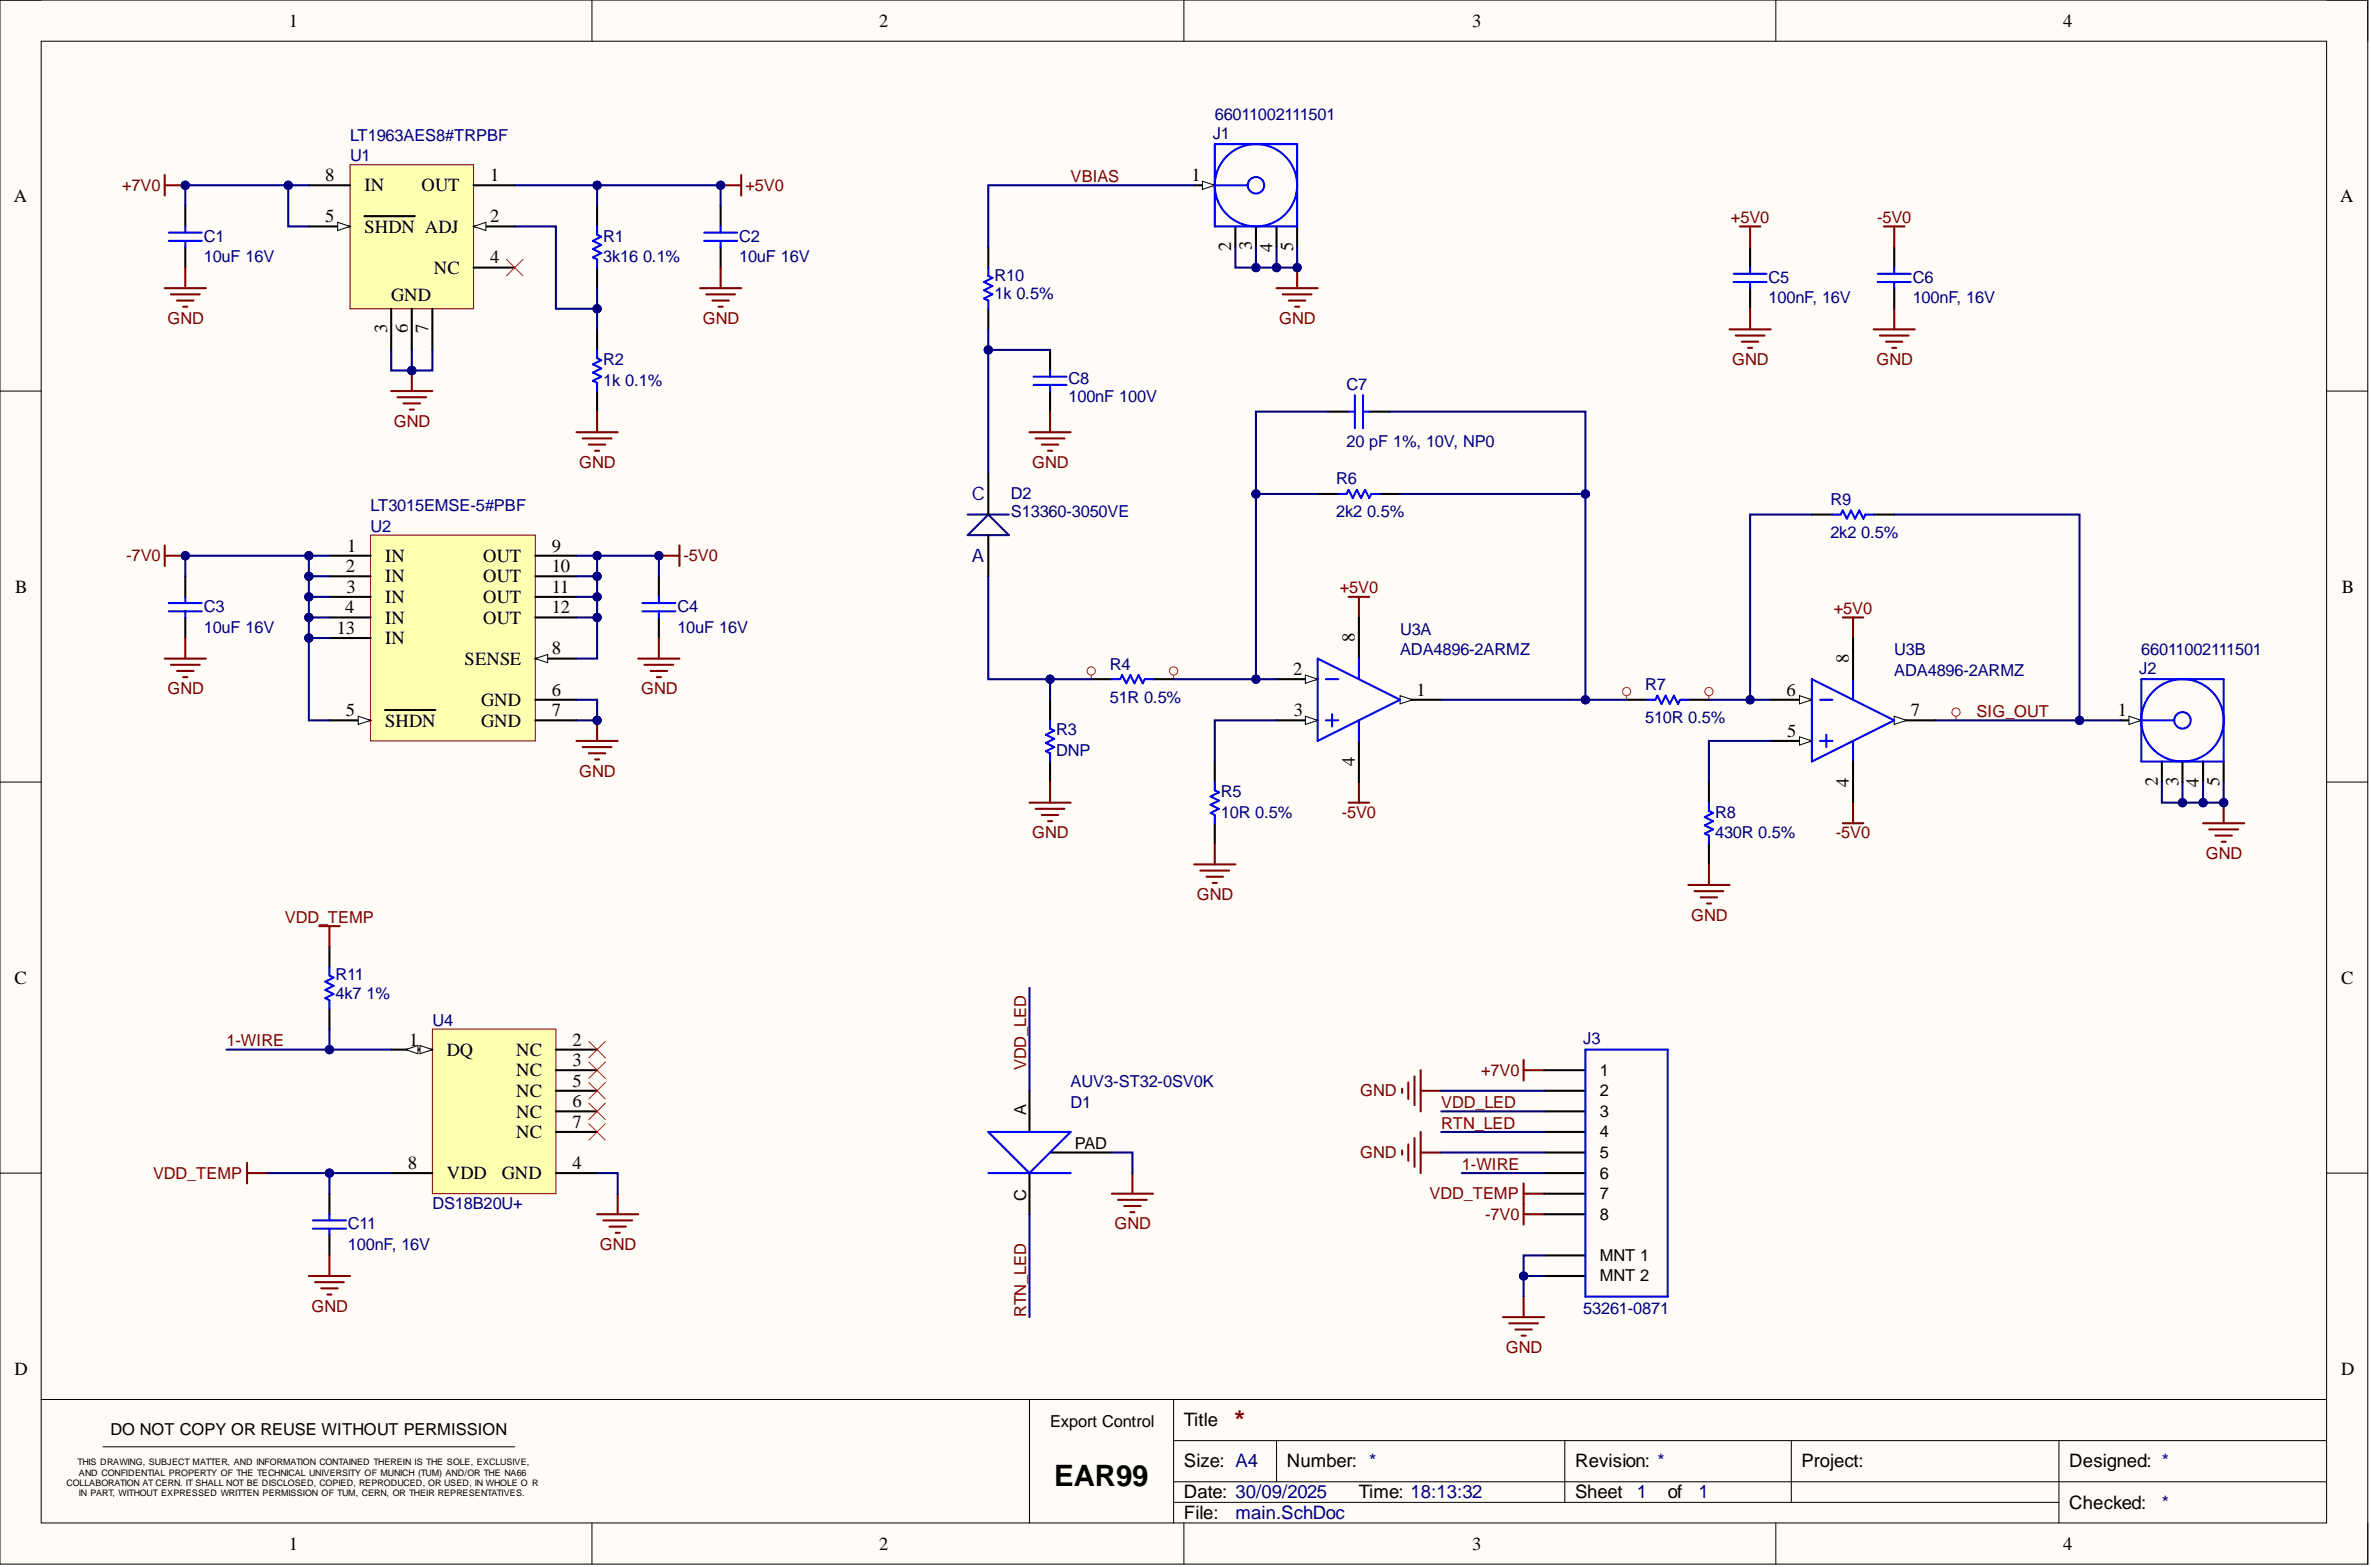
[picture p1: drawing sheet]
<svg xmlns="http://www.w3.org/2000/svg" width="292mm" height="193mm" viewBox="0 0 292 193" stroke-linecap="round" stroke-linejoin="round" font-family="sans-serif">
<defs><g id="words">
<text font-size="3.6" x="129.9" y="183">EAR99</text>
<text font-size="3.4" fill="#800000" x="151.7" y="176.1">*</text>
<g font-size="2.3">
<text x="35.6" y="3.3">1</text>
<text x="108.3" y="3.3">2</text>
<text x="181.4" y="3.3">3</text>
<text x="254.2" y="3.3">4</text>
<text x="40.1" y="22.3">8</text>
<text x="44.9" y="23.6">IN</text>
<text x="51.9" y="23.6">OUT</text>
<text x="60.4" y="22.3">1</text>
<text x="146.8" y="22.3">1</text>
<text x="1.7" y="24.8">A</text>
<text x="40.1" y="27.4">5</text>
<text x="44.9" y="28.6">SHDN ADJ</text>
<text x="60.4" y="27.4">2</text>
<text x="288.3" y="24.8">A</text>
<text x="53.4" y="33.7">NC</text>
<text x="60.4" y="32.4">4</text>
<text x="151.7" y="30.9" transform="rotate(-90 151.7 30.9)">2</text>
<text x="154.2" y="30.8" transform="rotate(-90 154.2 30.8)">3</text>
<text x="156.8" y="31" transform="rotate(-90 156.8 31)">4</text>
<text x="159.3" y="30.9" transform="rotate(-90 159.3 30.9)">5</text>
<text x="47.7" y="41" transform="rotate(-90 47.7 41)">3</text>
<text x="48.2" y="37">GND</text>
<text x="50.2" y="41.1" transform="rotate(-90 50.2 41.1)">6</text>
<text x="52.8" y="41.1" transform="rotate(-90 52.8 41.1)">7</text>
<text x="42.6" y="70.5">2</text>
<text x="42.8" y="67.9">1</text>
<text x="47.4" y="69.2">IN</text>
<text x="47.4" y="71.7">IN</text>
<text x="59.5" y="69.2">OUT</text>
<text x="59.5" y="71.7">OUT</text>
<text x="68" y="67.9">9</text>
<text x="68" y="70.5">10</text>
<text x="1.9" y="73">B</text>
<text x="42.5" y="75.5">4</text>
<text x="42.7" y="73">3</text>
<text x="47.4" y="74.3">IN</text>
<text x="47.4" y="76.8">IN</text>
<text x="59.5" y="74.3">OUT</text>
<text x="59.5" y="76.8">OUT</text>
<text x="68" y="73">11</text>
<text x="68" y="75.5">12</text>
<text x="288.5" y="73">B</text>
<text x="41.5" y="78.1">13</text>
<text x="47.4" y="79.3">IN</text>
<text x="57.2" y="81.9">SENSE</text>
<text x="68" y="80.6">8</text>
<text x="159.3" y="83.1">2</text>
<text x="166.9" y="79.1" transform="rotate(-90 166.9 79.1)">8</text>
<text x="227.8" y="81.6" transform="rotate(-90 227.8 81.6)">8</text>
<text x="42.6" y="88.2">5</text>
<text x="47.4" y="89.5">SHDN</text>
<text x="59.3" y="86.9">GND</text>
<text x="59.3" y="89.5">GND</text>
<text x="68" y="85.7">6</text>
<text x="68" y="88.2">7</text>
<text x="159.4" y="88.2">3</text>
<text x="174.5" y="85.7">1</text>
<text x="220.1" y="85.7">6</text>
<text x="235.4" y="88.2">7</text>
<text x="260.9" y="88.2">1</text>
<text x="166.9" y="94.4" transform="rotate(-90 166.9 94.4)">4</text>
<text x="220.2" y="90.7">5</text>
<text x="227.8" y="96.9" transform="rotate(-90 227.8 96.9)">4</text>
<text x="265.8" y="96.8" transform="rotate(-90 265.8 96.8)">2</text>
<text x="268.4" y="96.7" transform="rotate(-90 268.4 96.7)">3</text>
<text x="270.9" y="96.9" transform="rotate(-90 270.9 96.9)">4</text>
<text x="273.4" y="96.8" transform="rotate(-90 273.4 96.8)">5</text>
<text x="1.8" y="121.1">C</text>
<text x="288.4" y="121.1">C</text>
<text x="50.4" y="128.7">1</text>
<text x="55" y="130">DQ</text>
<text x="63.6" y="130">NC</text>
<text x="70.5" y="128.7">2</text>
<text x="70.5" y="131.3">3</text>
<text x="63.6" y="132.6">NC</text>
<text x="63.6" y="135.1">NC</text>
<text x="63.6" y="137.6">NC</text>
<text x="70.5" y="133.8">5</text>
<text x="70.5" y="136.4">6</text>
<text x="50.2" y="144">8</text>
<text x="63.6" y="140.2">NC</text>
<text x="70.5" y="144">4</text>
<text x="70.5" y="138.9">7</text>
<text x="55" y="145.2">VDD</text>
<text x="61.8" y="145.2">GND</text>
<text x="1.8" y="169.3">D</text>
<text x="288.4" y="169.3">D</text>
<text x="145.9" y="175.6">Title</text>
<text x="145.9" y="180.7">Size: A4</text>
<text x="145.9" y="184.5">Date: 30/09/2025</text>
<text x="158.5" y="180.7">Number: *</text>
<text x="167.4" y="184.5">Time: 18:13:32</text>
<text x="194" y="180.7">Revision: *</text>
<text x="194" y="184.5">Sheet</text>
<text x="205.5" y="184.5">of</text>
<text x="221.9" y="180.7">Project:</text>
<text x="254.9" y="180.7">Designed: *</text>
<text x="254.9" y="185.8">Checked:</text>
<text x="35.6" y="190.8">1</text>
<text x="108.3" y="190.8">2</text>
<text x="145.9" y="187">File:</text>
<text x="181.4" y="190.8">3</text>
<text x="254.2" y="190.8">4</text>
</g>
<g font-size="2.3" fill="#000080">
<text x="119.7" y="61.6">C</text>
<text x="119.7" y="69.2">A</text>
<text x="201.7" y="184.5">1</text>
<text x="209.3" y="184.5">1</text>
<text x="266.3" y="185.8">*</text>
<text x="152.2" y="187">main.SchDoc</text>
</g>
<g font-size="2" fill="#000080">
<text x="43.1" y="17.3">LT1963AES8#TRPBF</text>
<text x="149.4" y="17.1">J1</text>
<text x="149.7" y="14.8">66011002111501</text>
<text x="43.1" y="19.9">U1</text>
<text x="25.1" y="29.7">C1</text>
<text x="74.3" y="29.7">R1</text>
<text x="91.1" y="29.7">C2</text>
<text x="25.1" y="32.3">10uF 16V</text>
<text x="74.3" y="32.3">3k16</text>
<text x="79.2" y="32.3">0.1%</text>
<text x="91.1" y="32.3">10uF 16V</text>
<text x="122.5" y="34.6">R10</text>
<text x="217.9" y="34.8">C5</text>
<text x="235.6" y="34.8">C6</text>
<text x="122.5" y="36.8">1k 0.5%</text>
<text x="217.9" y="37.3">100nF, 16V</text>
<text x="235.6" y="37.3">100nF, 16V</text>
<text x="74.3" y="44.9">R2</text>
<text x="74.3" y="47.5">1k 0.1%</text>
<text x="131.6" y="47.2">C8</text>
<text x="165.9" y="48">C7</text>
<text x="131.6" y="49.5">100nF 100V</text>
<text x="164.6" y="59.6">R6</text>
<text x="165.9" y="55.1">20 pF 1%, 10V, NP0</text>
<text x="45.7" y="65.5">U2</text>
<text x="45.7" y="62.9">LT3015EMSE-5#PBF</text>
<text x="124.5" y="61.4">D2</text>
<text x="124.5" y="63.7">S13360-3050VE</text>
<text x="164.6" y="63.7">2k2</text>
<text x="168.4" y="63.7">0.5%</text>
<text x="225.5" y="62.2">R9</text>
<text x="225.5" y="66.2">2k2</text>
<text x="229.3" y="66.2">0.5%</text>
<text x="25.1" y="75.4">C3</text>
<text x="25.1" y="77.9">10uF 16V</text>
<text x="83.5" y="75.4">C4</text>
<text x="83.5" y="77.9">10uF 16V</text>
<text x="136.7" y="82.5">R4</text>
<text x="172.5" y="78.1">U3A</text>
<text x="172.5" y="80.7">ADA4896-2ARMZ</text>
<text x="233.4" y="80.7">U3B</text>
<text x="233.4" y="83.2">ADA4896-2ARMZ</text>
<text x="263.5" y="83">J2</text>
<text x="263.8" y="80.7">66011002111501</text>
<text x="136.7" y="86.5">51R 0.5%</text>
<text x="202.7" y="85">R7</text>
<text x="202.7" y="89">510R 0.5%</text>
<text x="130.1" y="90.6">R3</text>
<text x="130.1" y="93.1">DNP</text>
<text x="150.4" y="98.2">R5</text>
<text x="150.4" y="100.7">10R 0.5%</text>
<text x="211.3" y="100.7">R8</text>
<text x="211.3" y="103.2">430R 0.5%</text>
<text x="41.3" y="120.7">R11</text>
<text x="41.3" y="123">4k7</text>
<text x="45.1" y="123">1%</text>
<text x="53.3" y="126.3">U4</text>
<text x="195.1" y="128.6">J3</text>
<text x="131.9" y="136.4">D1</text>
<text x="131.9" y="133.9">AUV3-ST32-0SV0K</text>
<text x="53.3" y="148.9">DS18B20U+</text>
<text x="42.9" y="151.4">C11</text>
<text x="42.9" y="153.9">100nF, 16V</text>
<text x="195.1" y="161.8">53261-0871</text>
</g>
<g font-size="2" fill="#800000">
<text x="15.1" y="23.5">+7V0</text>
<text x="91.8" y="23.5">+5V0</text>
<text x="131.9" y="22.4">VBIAS</text>
<text x="213.2" y="27.5">+5V0</text>
<text x="231.2" y="27.5">-5V0</text>
<text x="20.6" y="39.9">GND</text>
<text x="86.6" y="39.9">GND</text>
<text x="157.6" y="39.9">GND</text>
<text x="213.4" y="44.9">GND</text>
<text x="231.2" y="44.9">GND</text>
<text x="48.5" y="52.6">GND</text>
<text x="71.4" y="57.6">GND</text>
<text x="127.2" y="57.6">GND</text>
<text x="15.6" y="69.1">-7V0</text>
<text x="84.2" y="69.1">-5V0</text>
<text x="165" y="73.1">+5V0</text>
<text x="225.9" y="75.6">+5V0</text>
<text x="20.6" y="85.5">GND</text>
<text x="79" y="85.5">GND</text>
<text x="243.5" y="88.3">SIG_OUT</text>
<text x="71.4" y="95.6">GND</text>
<text x="165.3" y="100.7">-5V0</text>
<text x="127.2" y="103.2">GND</text>
<text x="226.2" y="103.2">-5V0</text>
<text x="271.7" y="105.8">GND</text>
<text x="35.1" y="113.6">VDD_TEMP</text>
<text x="147.5" y="110.8">GND</text>
<text x="208.3" y="113.4">GND</text>
<text x="27.9" y="128.8">1-WIRE</text>
<text x="126.4" y="131.8" transform="rotate(-90 126.4 131.8)">VDD_LED</text>
<text x="167.6" y="135">GND</text>
<text x="177.6" y="136.4">VDD_LED</text>
<text x="182.5" y="132.5">+7V0</text>
<text x="167.6" y="142.6">GND</text>
<text x="177.6" y="139">RTN_LED</text>
<text x="18.9" y="145.1">VDD_TEMP</text>
<text x="176.1" y="147.7">VDD_TEMP</text>
<text x="180.1" y="144">1-WIRE</text>
<text x="73.9" y="153.9">GND</text>
<text x="137.3" y="151.4">GND</text>
<text x="183" y="150.2">-7V0</text>
<text x="38.4" y="161.5">GND</text>
<text x="126.4" y="162.2" transform="rotate(-90 126.4 162.2)">RTN_LED</text>
<text x="185.5" y="166.6">GND</text>
</g>
<g font-size="2">
<text x="126.4" y="137.4" transform="rotate(-90 126.4 137.4)">A</text>
<text x="197.1" y="132.5">1</text>
<text x="197.1" y="135">2</text>
<text x="197.1" y="137.5">3</text>
<text x="132.4" y="141.5">PAD</text>
<text x="197.1" y="140.1">4</text>
<text x="197.1" y="142.6">5</text>
<text x="126.4" y="147.8" transform="rotate(-90 126.4 147.8)">C</text>
<text x="197.1" y="145.1">6</text>
<text x="197.1" y="147.7">7</text>
<text x="197.1" y="150.2">8</text>
<text x="197.1" y="155.3">MNT 1</text>
<text x="197.1" y="157.8">MNT 2</text>
<text x="13.6" y="176.7">DO NOT COPY OR REUSE WITHOUT PERMISSION</text>
<text x="129.4" y="175.7">Export Control</text>
</g>
<g font-size="1.1">
<text x="8.2" y="183">COLLABORATION AT CERN. IT SHALL NOT BE DISCLOSED, COPIED, REPRODUCED, OR USED, IN WHOLE O R</text>
<text x="9.6" y="180.4">THIS DRAWING, SUBJECT MATTER, AND INFORMATION CONTAINED THEREIN IS THE SOLE, EXCLUSIVE,</text>
<text x="9.7" y="181.7">AND CONFIDENTIAL PROPERTY OF THE TECHNICAL UNIVERSITY OF MUNICH (TUM) AND/OR THE NA66</text>
<text x="9.7" y="184.3">IN PART, WITHOUT EXPRESSED WRITTEN PERMISSION OF TUM, CERN, OR THEIR REPRESENTATIVES.</text>
</g>
</g></defs>
<path d="M0 0h291.7v192.6h-291.7z" fill-rule="evenodd" fill="#fffcf8"/>
<path d="M0 0h291.7v192.6h-291.7z" fill="none" stroke="#000" stroke-width=".12"/>
<path d="M5.1 5.1h281.5v182.4h-281.5z" fill-rule="evenodd" fill="#fffcf8"/>
<g fill="none" stroke="#000" stroke-width=".12">
<path d="M0 0h5.1M5.1 5.1h281.5v182.4h-281.5zM72.9 0v5.1M145.9 0v5.1M218.8 0v5.1M286.6 0h5.1v5.1M0 48.2h5.1M286.6 48.2h5.1M0 96.3h5.1M286.6 96.3h5.1M0 144.5h5.1M286.6 144.5h5.1"/>
<path d="M5.1 172.3h281.5M12.7 178.2h50.7M126.8 172.3v15.2M144.6 172.3v15.2M144.6 177.4h142M157.3 177.4v5.1M192.8 177.4v7.6M220.7 177.4v7.6M253.7 177.4v10.1M72.9 187.5v5.1M144.6 182.5h142M144.6 185h109.1"/>
<path d="M145.9 187.5v5.1M218.8 187.5v5.1M291.7 187.5v5.1"/>
</g>
<path d="M126.8 134.3v5.1M126.8 144.5v5M129.4 141.9h7.6" fill="none" stroke="#000" stroke-width=".25"/>
<path d="M121.8 139.4h10.1l-5.1 5.1zM121.8 144.5h10.1" fill="none" stroke="#00f" stroke-width=".25"/>
<path d="M43.1 20.3h15.2v17.7h-15.2z" fill-rule="evenodd" fill="#ffffb0"/>
<path d="M43.1 20.3h15.2v17.7h-15.2z" fill="none" stroke="#800000" stroke-width=".12"/>
<path d="M58.3 22.8h5.1M58.3 27.9h5.1" fill="none" stroke="#000" stroke-width=".25"/>
<path d="M58.3 27.9l1.6-.5v1z" fill="#f8fcff"/>
<path d="M58.3 27.9l1.6-.5v1z" fill="none" stroke="#000" stroke-width=".12"/>
<path d="M38 27.9h5.1M48.2 38v5.1M58.3 33h5.1" fill="none" stroke="#000" stroke-width=".25"/>
<path d="M41.6 27.4l1.5 .5-1.5 .5z" fill="#f8fcff"/>
<path d="M41.6 27.4l1.5 .5-1.5 .5z" fill="none" stroke="#000" stroke-width=".12"/>
<path d="M22.8 25.4v2.5M22.8 30.4v2.6M38 22.8h5.1M44.9 26.6h6.2M50.7 38v5.1M53.3 38v5.1M88.8 25.4v2.5M88.8 30.4v2.6" fill="none" stroke="#000" stroke-width=".25"/>
<path d="M20.8 28.6h4.1M20.8 29.7h4.1M22.8 27.9v.7M22.8 29.7v.7M86.8 28.6h4M86.8 29.7h4M88.8 27.9v.7M88.8 29.7v.7" fill="none" stroke="#00f" stroke-width=".25"/>
<path d="M20.3 21.5v2.6M20.3 22.8h2.5" fill="none" stroke="#800000" stroke-width=".25"/>
<circle cx="22.8" cy="22.8" r=".51" fill="#000080"/>
<circle cx="22.8" cy="22.8" r=".51" fill="none" stroke="#000080" stroke-width=".12"/>
<path d="M20.3 35.5h5.1M21.1 36.2h3.5M21.8 37h2M22.6 37.8h.5M22.8 33v2.5M48.2 48.2h5.1M49 48.9h3.5M49.7 49.7h2M50.5 50.4h.5M50.7 45.6v2.6" fill="none" stroke="#800000" stroke-width=".25"/>
<circle cx="50.7" cy="45.6" r=".51" fill="#000080"/>
<circle cx="50.7" cy="45.6" r=".51" fill="none" stroke="#000080" stroke-width=".12"/>
<path d="M73.6 25.4v2.5M73.6 33v2.5" fill="none" stroke="#000" stroke-width=".25"/>
<path d="M73.6 27.9v1l.5 .3-1 .5 1 .5-1 .5 1 .5-1 .5 .5 .2v1.1" fill="none" stroke="#00f" stroke-width=".25"/>
<path d="M88.8 22.8h2.5M91.3 21.5v2.6" fill="none" stroke="#800000" stroke-width=".25"/>
<circle cx="88.8" cy="22.8" r=".51" fill="#000080"/>
<circle cx="88.8" cy="22.8" r=".51" fill="none" stroke="#000080" stroke-width=".12"/>
<path d="M73.6 40.6v2.5M73.6 48.2v2.5" fill="none" stroke="#000" stroke-width=".25"/>
<path d="M73.6 43.1v1l.5 .3-1 .5 1 .5-1 .5 1 .5-1 .5 .5 .2v1.1" fill="none" stroke="#00f" stroke-width=".25"/>
<path d="M86.2 35.5h5.1M87 36.2h3.6M87.8 37h2M88.5 37.8h.5M88.8 33v2.5M71 53.2h5.1M71.8 54h3.5M72.5 54.7h2.1M73.3 55.5h.5M73.6 50.7v2.5" fill="none" stroke="#800000" stroke-width=".25"/>
<path d="M62.4 31.9l2 2.1M64.4 31.9l-2 2.1" fill="none" stroke="#f00" stroke-width=".12"/>
<path d="M45.7 65.9h20.3v25.3h-20.3z" fill-rule="evenodd" fill="#ffffb0"/>
<path d="M45.7 65.9h20.3v25.3h-20.3z" fill="none" stroke="#800000" stroke-width=".12"/>
<path d="M40.6 68.4h5.1M40.6 71h5.1M40.6 73.5h5.1M40.6 76h5.1M40.6 88.7h5.1" fill="none" stroke="#000" stroke-width=".25"/>
<path d="M44.1 88.2l1.6 .5-1.6 .5z" fill="#f8fcff"/>
<path d="M44.1 88.2l1.6 .5-1.6 .5z" fill="none" stroke="#000" stroke-width=".12"/>
<path d="M47.4 87.4h6.2M66 86.2h5M66 88.7h5M66 81.1h5" fill="none" stroke="#000" stroke-width=".25"/>
<path d="M66 81.1l1.5-.5v1z" fill="#f8fcff"/>
<path d="M66 81.1l1.5-.5v1z" fill="none" stroke="#000" stroke-width=".12"/>
<path d="M22.8 71v2.5M22.8 76v2.6M40.6 78.6h5.1M66 68.4h5M66 71h5M66 73.5h5M66 76h5M81.2 71v2.5M81.2 76v2.6" fill="none" stroke="#000" stroke-width=".25"/>
<path d="M20.8 74.3h4.1M20.8 75.3h4.1M22.8 73.5v.8M22.8 75.3v.7M79.1 74.3h4.1M79.1 75.3h4.1M81.2 73.5v.8M81.2 75.3v.7" fill="none" stroke="#00f" stroke-width=".25"/>
<path d="M22.8 78.6v2.5M20.3 81.1h5.1M21.1 81.9h3.5M21.8 82.6h2M22.6 83.4h.5M71 91.2h5.1M71.8 92h3.5M72.5 92.8h2.1M73.3 93.5h.5M73.6 88.7v2.5" fill="none" stroke="#800000" stroke-width=".25"/>
<circle cx="73.6" cy="88.7" r=".51" fill="#000080"/>
<circle cx="73.6" cy="88.7" r=".51" fill="none" stroke="#000080" stroke-width=".12"/>
<path d="M81.2 78.6v2.5M81.2 68.4h2.5M83.7 67.2v2.5M78.6 81.1h5.1M79.4 81.9h3.5M80.2 82.6h2M80.9 83.4h.5" fill="none" stroke="#800000" stroke-width=".25"/>
<circle cx="81.2" cy="68.4" r=".51" fill="#000080"/>
<circle cx="81.2" cy="68.4" r=".51" fill="none" stroke="#000080" stroke-width=".12"/>
<path d="M20.3 67.2v2.5M20.3 68.4h2.5" fill="none" stroke="#800000" stroke-width=".25"/>
<circle cx="22.8" cy="68.4" r=".51" fill="#000080"/>
<circle cx="22.8" cy="68.4" r=".51" fill="none" stroke="#000080" stroke-width=".12"/>
<g fill="none" stroke="#000" stroke-width=".25">
<path d="M163.6 50.7h2.5M168.7 50.7h2.5M162.3 60.8h2.6M169.9 60.8h2.6M223.2 63.4h2.6M230.8 63.4h2.6M129.4 86.2v2.5M129.4 93.8v2.5M134.4 83.6h2.6M142 83.6h2.6M149.7 93.8v2.5M172.5 86.2h5.1"/>
<path d="M200.4 86.2h2.5M208 86.2h2.5M210.5 96.3v2.5M149.7 101.4v2.5M210.5 103.9v2.5"/>
</g>
<path d="M166.1 50.7h.8M166.9 48.7v4M167.9 48.7v4M167.9 50.7h.8M164.9 60.8h1l.2-.5 .6 1 .5-1 .5 1 .5-1 .5 1 .2-.5h1M225.8 63.4h1l.2-.5 .5 1 .5-1 .5 1 .6-1 .5 1 .2-.5h1M129.4 88.7v1l.5 .3-1 .5 1 .5-1 .5 1 .5-1 .5 .5 .3v1M137 83.6h1l.2-.5 .5 1 .6-1 .5 1 .5-1 .5 1 .2-.5h1M149.7 96.3v1l.5 .3-1.1 .5 1.1 .5-1.1 .5 1.1 .5-1.1 .5 .6 .3v1M202.9 86.2h1l.3-.5 .5 1 .5-1 .5 1 .5-1 .5 1 .3-.5h1M210.5 98.8v1.1l.5 .2-1 .5 1 .5-1 .5 1 .5-1 .5 .5 .3v1" fill="none" stroke="#00f" stroke-width=".25"/>
<g fill="none" stroke="#800000" stroke-width=".25">
<path d="M166.1 73.5h2.6M167.4 73.5v2.5M227 76h2.6M228.3 76v2.6M126.8 98.8h5.1M127.6 99.6h3.5M129.4 96.3v2.5M166.1 98.8h2.6M167.4 96.3v2.5M228.3 98.8v2.6M128.3 100.4h2.1M129.1 101.1h.5"/>
<path d="M147.1 106.4h5.1M147.9 107.2h3.5M148.6 108h2.1M149.4 108.7h.5M149.7 103.9v2.5M208 109h5.1M208.8 109.7h3.5M209.5 110.5h2M210.3 111.3h.5M210.5 106.4v2.6M227 101.4h2.6"/>
</g>
<path d="M172.5 85.7l1.5 .5-1.5 .5z" fill="#f8fcff"/>
<path d="M172.5 85.7l1.5 .5-1.5 .5z" fill="none" stroke="#000" stroke-width=".12"/>
<path d="M157.3 83.6h5" fill="none" stroke="#000" stroke-width=".25"/>
<path d="M160.8 83.1l1.5 .5-1.5 .5z" fill="#f8fcff"/>
<path d="M160.8 83.1l1.5 .5-1.5 .5z" fill="none" stroke="#000" stroke-width=".12"/>
<path d="M157.3 88.7h5" fill="none" stroke="#000" stroke-width=".25"/>
<path d="M160.8 88.2l1.5 .5-1.5 .5z" fill="#f8fcff"/>
<path d="M160.8 88.2l1.5 .5-1.5 .5z" fill="none" stroke="#000" stroke-width=".12"/>
<path d="M167.4 76v5.1M167.4 91.2v5.1M218.1 91.2h5.1" fill="none" stroke="#000" stroke-width=".25"/>
<path d="M162.3 81.1l10.2 5.1-10.2 5zM163.4 83.6h1.5M163.4 88.7h1.5M164.1 87.9v1.6M167.4 81.1v2.5M167.4 88.7v2.5" fill="none" stroke="#00f" stroke-width=".25"/>
<path d="M221.7 90.7l1.5 .5-1.5 .5z" fill="#f8fcff"/>
<path d="M221.7 90.7l1.5 .5-1.5 .5z" fill="none" stroke="#000" stroke-width=".12"/>
<path d="M218.1 86.2h5.1" fill="none" stroke="#000" stroke-width=".25"/>
<path d="M221.7 85.7l1.5 .5-1.5 .5z" fill="#f8fcff"/>
<path d="M221.7 85.7l1.5 .5-1.5 .5z" fill="none" stroke="#000" stroke-width=".12"/>
<path d="M233.4 88.7h5" fill="none" stroke="#000" stroke-width=".25"/>
<path d="M233.4 88.2l1.5 .5-1.5 .5z" fill="#f8fcff"/>
<path d="M233.4 88.2l1.5 .5-1.5 .5z" fill="none" stroke="#000" stroke-width=".12"/>
<g fill="none" stroke="#00f" stroke-width=".25">
<path d="M213.6 33.7h4M213.6 34.7h4M215.6 33v.7M215.6 34.7v.8M231.3 33.7h4.1M231.3 34.7h4.1M233.4 33v.7M233.4 34.7v.8M223.2 83.6l10.2 5.1-10.2 5.1zM224.2 86.2h1.6M224.2 91.2h1.6M225 90.5v1.5"/>
<path d="M228.3 83.6v2.6M228.3 91.2v2.6"/>
<circle cx="154.7" cy="22.8" r="5.1"/>
<circle cx="154.7" cy="22.8" r="1.02"/>
</g>
<path d="M147.1 22.8h2.6M159.8 27.9v2.5M215.6 30.4v2.6M215.6 35.5v2.5M233.4 30.4v2.6M233.4 35.5v2.5M228.3 78.6v5M228.3 93.8v5" fill="none" stroke="#000" stroke-width=".25"/>
<g fill="none" stroke="#800000" stroke-width=".25">
<path d="M214.3 27.9h2.6M215.6 27.9v2.5M215.6 38v2.6M232.1 27.9h2.5M233.4 27.9v2.5M233.4 38v2.6M213.1 40.6h5M213.8 41.3h3.6M214.6 42.1h2M215.4 42.8h.5M230.8 40.6h5.1M231.6 41.3h3.5"/>
<path d="M232.3 42.1h2.1M233.1 42.8h.5"/>
</g>
<g fill="none" stroke="#f00" stroke-width=".12">
<path d="M134.4 83.1v.5M144.6 83.1v.5M200.4 85.7v.5M210.5 85.7v.5M241 88.2v.5"/>
<circle cx="134.4" cy="82.6" r=".51"/>
<circle cx="144.6" cy="82.6" r=".51"/>
<circle cx="200.4" cy="85.2" r=".51"/>
<circle cx="210.5" cy="85.2" r=".51"/>
<circle cx="241" cy="87.7" r=".51"/>
</g>
<path d="M148.1 22.3l1.6 .5-1.6 .5z" fill="#f8fcff"/>
<path d="M148.1 22.3l1.6 .5-1.6 .5z" fill="none" stroke="#000" stroke-width=".12"/>
<path d="M152.2 27.9v2.5M154.7 27.9v2.5M157.3 27.9v2.5M261.3 88.7h2.5M273.9 93.8v2.5" fill="none" stroke="#000" stroke-width=".25"/>
<g fill="none" stroke="#00f" stroke-width=".25">
<path d="M149.7 17.7h10.1v10.2h-10.1zM149.7 22.8h4"/>
<circle cx="268.9" cy="88.7" r="1.01"/>
<circle cx="268.9" cy="88.7" r="5.1"/>
</g>
<path d="M262.3 88.2l1.5 .5-1.5 .5z" fill="#f8fcff"/>
<path d="M262.3 88.2l1.5 .5-1.5 .5z" fill="none" stroke="#000" stroke-width=".12"/>
<path d="M121.8 30.4v2.6M121.8 38v2.6M129.4 43.1v2.5M129.4 48.2v2.5M266.3 93.8v2.5M268.9 93.8v2.5M271.4 93.8v2.5" fill="none" stroke="#000" stroke-width=".25"/>
<path d="M121.8 33v1l.5 .2-1.1 .5 1.1 .5-1.1 .5 1.1 .5-1.1 .6 .6 .2v1M127.3 46.4h4.1M127.3 47.4h4.1M129.4 45.6v.8M129.4 47.4v.8M263.8 83.6h10.1v10.2h-10.1zM263.8 88.7h4.1" fill="none" stroke="#00f" stroke-width=".25"/>
<path d="M126.8 53.2h5.1M127.6 54h3.5M128.3 54.7h2.1M129.1 55.5h.5M129.4 50.7v2.5" fill="none" stroke="#800000" stroke-width=".25"/>
<path d="M53.3 126.7h15.2v20.3h-15.2z" fill-rule="evenodd" fill="#ffffb0"/>
<path d="M53.3 126.7h15.2v20.3h-15.2z" fill="none" stroke="#800000" stroke-width=".12"/>
<path d="M48.2 129.3h5.1" fill="none" stroke="#000" stroke-width=".25"/>
<path d="M51.7 128.7l1.6 .6-1.6 .5z" fill="#f8fcff"/>
<path d="M51.7 128.7l1.6 .6-1.6 .5z" fill="none" stroke="#000" stroke-width=".12"/>
<path d="M50 129.3l1.5-.6v1.1z" fill="#f8fcff"/>
<path d="M50 129.3l1.5-.6v1.1z" fill="none" stroke="#000" stroke-width=".12"/>
<path d="M40.6 116.6v2.5M40.6 124.2v2.5M68.5 129.3h5.1M68.5 131.8h5.1M68.5 134.3h5.1M68.5 136.9h5.1M68.5 139.4h5.1M40.6 147v2.5M40.6 152.1v2.5M48.2 144.5h5.1M68.5 144.5h5.1" fill="none" stroke="#000" stroke-width=".25"/>
<path d="M40.6 119.1v1l.5 .3-1 .5 1 .5-1 .5 1 .5-1 .5 .5 .3v1M38.6 150.3h4M38.6 151.3h4M40.6 149.5v.8M40.6 151.3v.8" fill="none" stroke="#00f" stroke-width=".25"/>
<g fill="none" stroke="#800000" stroke-width=".25">
<path d="M273.9 98.8v2.6M39.3 114.1h2.6M40.6 114.1v2.5M271.4 101.4h5.1M272.2 102.1h3.5M272.9 102.9h2.1M273.7 103.7h.5M172.7 134.1v.5M173.5 133.3v2M174.3 132.6v3.5M175 131.8v5.1M175 134.3h2.6"/>
<path d="M187.7 130.5v2.6M187.7 131.8h2.5M30.4 143.2v2.5M30.4 144.5h2.6M187.7 145.7v5.1M187.7 149.5h2.5M187.7 147h2.5"/>
</g>
<path d="M72.5 128.2l2.1 2.1M72.5 130.8l2.1 2M72.5 133.3l2.1 2M72.5 135.8l2.1 2.1M72.5 138.4l2.1 2M74.6 128.2l-2.1 2.1M74.6 130.8l-2.1 2M74.6 133.3l-2.1 2M74.6 135.8l-2.1 2.1M74.6 138.4l-2.1 2" fill="none" stroke="#f00" stroke-width=".12"/>
<circle cx="273.9" cy="98.8" r=".51" fill="#000080"/>
<circle cx="273.9" cy="98.8" r=".51" fill="none" stroke="#000080" stroke-width=".12"/>
<path d="M157.3 35.5h5M158 36.2h3.6M158.8 37h2M159.5 37.8h.6M159.8 33v2.5" fill="none" stroke="#800000" stroke-width=".25"/>
<circle cx="159.8" cy="33" r=".51" fill="#000080"/>
<circle cx="159.8" cy="33" r=".51" fill="none" stroke="#000080" stroke-width=".12"/>
<g fill="none" stroke="#800000" stroke-width=".25">
<path d="M175 139.4v5.1M38 157.1h5.1M38.8 157.9h3.6M39.6 158.7h2M40.3 159.4h.5M40.6 154.6v2.5M73.6 149.5h5M74.3 150.3h3.6M75.1 151.1h2M75.8 151.8h.6M76.1 147v2.5M137 147h5"/>
<path d="M137.7 147.8h3.6M138.5 148.5h2M139.3 149.3h.5M139.5 144.5v2.5M172.7 141.7v.5M173.5 140.9v2M174.3 140.2v3.5M175 141.9h2.6M187.7 159.7v2.5M185.2 162.2h5M185.9 163h3.6M186.7 163.7h2"/>
<path d="M187.5 164.5h.5"/>
</g>
<path d="M121.8 58.3v5.1M121.8 65.9v5.1M190.2 131.8h5.1M190.2 134.3h5.1M190.2 136.9h5.1M190.2 139.4h5.1M190.2 141.9h5.1M190.2 144.5h5.1M190.2 147h5.1M190.2 149.5h5.1M190.2 154.6h5.1M190.2 157.1h5.1" fill="none" stroke="#000" stroke-width=".25"/>
<path d="M195.3 129.3h10.2v30.4h-10.2z" fill="none" stroke="#00f" stroke-width=".25"/>
<path d="M119.2 65.9l2.6-2.5 2.5 2.5zM119.2 63.4h5.1" fill="none" stroke="#0c0087" stroke-width=".25"/>
<path d="M38 22.8h-2.5v5.1h2.5" fill="none" stroke="#000080" stroke-width=".25"/>
<circle cx="35.5" cy="22.8" r=".51" fill="#000080"/>
<circle cx="35.5" cy="22.8" r=".51" fill="none" stroke="#000080" stroke-width=".12"/>
<path d="M35.5 22.8h-12.7v2.6" fill="none" stroke="#000080" stroke-width=".25"/>
<circle cx="35.5" cy="22.8" r=".51" fill="#000080"/>
<circle cx="35.5" cy="22.8" r=".51" fill="none" stroke="#000080" stroke-width=".12"/>
<circle cx="22.8" cy="22.8" r=".51" fill="#000080"/>
<circle cx="22.8" cy="22.8" r=".51" fill="none" stroke="#000080" stroke-width=".12"/>
<path d="M48.2 43.1v2.5h2.5v-2.5" fill="none" stroke="#000080" stroke-width=".25"/>
<circle cx="50.7" cy="45.6" r=".51" fill="#000080"/>
<circle cx="50.7" cy="45.6" r=".51" fill="none" stroke="#000080" stroke-width=".12"/>
<path d="M53.3 43.1v2.5h-2.6" fill="none" stroke="#000080" stroke-width=".25"/>
<circle cx="50.7" cy="45.6" r=".51" fill="#000080"/>
<circle cx="50.7" cy="45.6" r=".51" fill="none" stroke="#000080" stroke-width=".12"/>
<path d="M63.4 27.9h5.1v10.1h5.1v-2.5" fill="none" stroke="#000080" stroke-width=".25"/>
<circle cx="73.6" cy="38" r=".51" fill="#000080"/>
<circle cx="73.6" cy="38" r=".51" fill="none" stroke="#000080" stroke-width=".12"/>
<path d="M73.6 38v2.6" fill="none" stroke="#000080" stroke-width=".25"/>
<circle cx="73.6" cy="38" r=".51" fill="#000080"/>
<circle cx="73.6" cy="38" r=".51" fill="none" stroke="#000080" stroke-width=".12"/>
<path d="M63.4 22.8h10.2v2.6" fill="none" stroke="#000080" stroke-width=".25"/>
<circle cx="73.6" cy="22.8" r=".51" fill="#000080"/>
<circle cx="73.6" cy="22.8" r=".51" fill="none" stroke="#000080" stroke-width=".12"/>
<path d="M73.6 22.8h15.2v2.6" fill="none" stroke="#000080" stroke-width=".25"/>
<circle cx="73.6" cy="22.8" r=".51" fill="#000080"/>
<circle cx="73.6" cy="22.8" r=".51" fill="none" stroke="#000080" stroke-width=".12"/>
<circle cx="88.8" cy="22.8" r=".51" fill="#000080"/>
<circle cx="88.8" cy="22.8" r=".51" fill="none" stroke="#000080" stroke-width=".12"/>
<path d="M40.6 78.6h-2.6v10.1h2.6" fill="none" stroke="#000080" stroke-width=".25"/>
<circle cx="38" cy="78.6" r=".51" fill="#000080"/>
<circle cx="38" cy="78.6" r=".51" fill="none" stroke="#000080" stroke-width=".12"/>
<path d="M40.6 76h-2.6v2.6" fill="none" stroke="#000080" stroke-width=".25"/>
<circle cx="38" cy="78.6" r=".51" fill="#000080"/>
<circle cx="38" cy="78.6" r=".51" fill="none" stroke="#000080" stroke-width=".12"/>
<circle cx="38" cy="76" r=".51" fill="#000080"/>
<circle cx="38" cy="76" r=".51" fill="none" stroke="#000080" stroke-width=".12"/>
<path d="M40.6 73.5h-2.6v2.5" fill="none" stroke="#000080" stroke-width=".25"/>
<circle cx="38" cy="76" r=".51" fill="#000080"/>
<circle cx="38" cy="76" r=".51" fill="none" stroke="#000080" stroke-width=".12"/>
<circle cx="38" cy="73.5" r=".51" fill="#000080"/>
<circle cx="38" cy="73.5" r=".51" fill="none" stroke="#000080" stroke-width=".12"/>
<path d="M40.6 71h-2.6v2.5" fill="none" stroke="#000080" stroke-width=".25"/>
<circle cx="38" cy="73.5" r=".51" fill="#000080"/>
<circle cx="38" cy="73.5" r=".51" fill="none" stroke="#000080" stroke-width=".12"/>
<circle cx="38" cy="71" r=".51" fill="#000080"/>
<circle cx="38" cy="71" r=".51" fill="none" stroke="#000080" stroke-width=".12"/>
<path d="M40.6 68.4h-2.6v2.6" fill="none" stroke="#000080" stroke-width=".25"/>
<circle cx="38" cy="71" r=".51" fill="#000080"/>
<circle cx="38" cy="71" r=".51" fill="none" stroke="#000080" stroke-width=".12"/>
<circle cx="38" cy="68.4" r=".51" fill="#000080"/>
<circle cx="38" cy="68.4" r=".51" fill="none" stroke="#000080" stroke-width=".12"/>
<path d="M71 68.4h2.6v2.6h-2.6" fill="none" stroke="#000080" stroke-width=".25"/>
<circle cx="73.6" cy="68.4" r=".51" fill="#000080"/>
<circle cx="73.6" cy="68.4" r=".51" fill="none" stroke="#000080" stroke-width=".12"/>
<circle cx="73.6" cy="71" r=".51" fill="#000080"/>
<circle cx="73.6" cy="71" r=".51" fill="none" stroke="#000080" stroke-width=".12"/>
<path d="M73.6 71v2.5h-2.6" fill="none" stroke="#000080" stroke-width=".25"/>
<circle cx="73.6" cy="71" r=".51" fill="#000080"/>
<circle cx="73.6" cy="71" r=".51" fill="none" stroke="#000080" stroke-width=".12"/>
<circle cx="73.6" cy="73.5" r=".51" fill="#000080"/>
<circle cx="73.6" cy="73.5" r=".51" fill="none" stroke="#000080" stroke-width=".12"/>
<path d="M73.6 73.5v2.5h-2.6" fill="none" stroke="#000080" stroke-width=".25"/>
<circle cx="73.6" cy="73.5" r=".51" fill="#000080"/>
<circle cx="73.6" cy="73.5" r=".51" fill="none" stroke="#000080" stroke-width=".12"/>
<circle cx="73.6" cy="76" r=".51" fill="#000080"/>
<circle cx="73.6" cy="76" r=".51" fill="none" stroke="#000080" stroke-width=".12"/>
<path d="M73.6 76v5.1h-2.6" fill="none" stroke="#000080" stroke-width=".25"/>
<circle cx="73.6" cy="76" r=".51" fill="#000080"/>
<circle cx="73.6" cy="76" r=".51" fill="none" stroke="#000080" stroke-width=".12"/>
<path d="M73.6 68.4h7.6v2.6" fill="none" stroke="#000080" stroke-width=".25"/>
<circle cx="73.6" cy="68.4" r=".51" fill="#000080"/>
<circle cx="73.6" cy="68.4" r=".51" fill="none" stroke="#000080" stroke-width=".12"/>
<circle cx="81.2" cy="68.4" r=".51" fill="#000080"/>
<circle cx="81.2" cy="68.4" r=".51" fill="none" stroke="#000080" stroke-width=".12"/>
<path d="M38 68.4h-15.2v2.6" fill="none" stroke="#000080" stroke-width=".25"/>
<circle cx="38" cy="68.4" r=".51" fill="#000080"/>
<circle cx="38" cy="68.4" r=".51" fill="none" stroke="#000080" stroke-width=".12"/>
<circle cx="22.8" cy="68.4" r=".51" fill="#000080"/>
<circle cx="22.8" cy="68.4" r=".51" fill="none" stroke="#000080" stroke-width=".12"/>
<path d="M71 86.2h2.6v2.5h-2.6" fill="none" stroke="#000080" stroke-width=".25"/>
<circle cx="73.6" cy="88.7" r=".51" fill="#000080"/>
<circle cx="73.6" cy="88.7" r=".51" fill="none" stroke="#000080" stroke-width=".12"/>
<path d="M134.4 83.6h-5v2.6M157.3 88.7h-7.6v5.1" fill="none" stroke="#000080" stroke-width=".25"/>
<circle cx="129.4" cy="83.6" r=".51" fill="#000080"/>
<circle cx="129.4" cy="83.6" r=".51" fill="none" stroke="#000080" stroke-width=".12"/>
<path d="M172.5 60.8h22.8v25.4" fill="none" stroke="#000080" stroke-width=".25"/>
<circle cx="195.3" cy="60.8" r=".51" fill="#000080"/>
<circle cx="195.3" cy="60.8" r=".51" fill="none" stroke="#000080" stroke-width=".12"/>
<circle cx="195.3" cy="86.2" r=".51" fill="#000080"/>
<circle cx="195.3" cy="86.2" r=".51" fill="none" stroke="#000080" stroke-width=".12"/>
<path d="M162.3 60.8h-7.6v22.8" fill="none" stroke="#000080" stroke-width=".25"/>
<circle cx="154.7" cy="60.8" r=".51" fill="#000080"/>
<circle cx="154.7" cy="60.8" r=".51" fill="none" stroke="#000080" stroke-width=".12"/>
<circle cx="154.7" cy="83.6" r=".51" fill="#000080"/>
<circle cx="154.7" cy="83.6" r=".51" fill="none" stroke="#000080" stroke-width=".12"/>
<path d="M163.6 50.7h-8.9v10.1" fill="none" stroke="#000080" stroke-width=".25"/>
<circle cx="154.7" cy="60.8" r=".51" fill="#000080"/>
<circle cx="154.7" cy="60.8" r=".51" fill="none" stroke="#000080" stroke-width=".12"/>
<path d="M171.2 50.7h24.1v10.1" fill="none" stroke="#000080" stroke-width=".25"/>
<circle cx="195.3" cy="60.8" r=".51" fill="#000080"/>
<circle cx="195.3" cy="60.8" r=".51" fill="none" stroke="#000080" stroke-width=".12"/>
<path d="M223.2 63.4h-7.6v22.8M218.1 91.2h-7.6v5.1" fill="none" stroke="#000080" stroke-width=".25"/>
<circle cx="215.6" cy="86.2" r=".51" fill="#000080"/>
<circle cx="215.6" cy="86.2" r=".51" fill="none" stroke="#000080" stroke-width=".12"/>
<path d="M233.4 63.4h22.8v25.3" fill="none" stroke="#000080" stroke-width=".25"/>
<circle cx="256.2" cy="88.7" r=".51" fill="#000080"/>
<circle cx="256.2" cy="88.7" r=".51" fill="none" stroke="#000080" stroke-width=".12"/>
<path d="M144.6 83.6h12.7" fill="none" stroke="#000080" stroke-width=".25"/>
<circle cx="154.7" cy="83.6" r=".51" fill="#000080"/>
<circle cx="154.7" cy="83.6" r=".51" fill="none" stroke="#000080" stroke-width=".12"/>
<path d="M177.6 86.2h22.8" fill="none" stroke="#000080" stroke-width=".25"/>
<circle cx="195.3" cy="86.2" r=".51" fill="#000080"/>
<circle cx="195.3" cy="86.2" r=".51" fill="none" stroke="#000080" stroke-width=".12"/>
<path d="M210.5 86.2h7.6" fill="none" stroke="#000080" stroke-width=".25"/>
<circle cx="215.6" cy="86.2" r=".51" fill="#000080"/>
<circle cx="215.6" cy="86.2" r=".51" fill="none" stroke="#000080" stroke-width=".12"/>
<path d="M238.4 88.7h22.9" fill="none" stroke="#000080" stroke-width=".25"/>
<circle cx="256.2" cy="88.7" r=".51" fill="#000080"/>
<circle cx="256.2" cy="88.7" r=".51" fill="none" stroke="#000080" stroke-width=".12"/>
<path d="M121.8 71v12.6h7.6" fill="none" stroke="#000080" stroke-width=".25"/>
<circle cx="129.4" cy="83.6" r=".51" fill="#000080"/>
<circle cx="129.4" cy="83.6" r=".51" fill="none" stroke="#000080" stroke-width=".12"/>
<path d="M121.8 40.6v17.7" fill="none" stroke="#000080" stroke-width=".25"/>
<circle cx="121.8" cy="43.1" r=".51" fill="#000080"/>
<circle cx="121.8" cy="43.1" r=".51" fill="none" stroke="#000080" stroke-width=".12"/>
<path d="M121.8 43.1h7.6" fill="none" stroke="#000080" stroke-width=".25"/>
<circle cx="121.8" cy="43.1" r=".51" fill="#000080"/>
<circle cx="121.8" cy="43.1" r=".51" fill="none" stroke="#000080" stroke-width=".12"/>
<path d="M147.1 22.8h-25.3v7.6M152.2 30.4v2.6h2.5v-2.6" fill="none" stroke="#000080" stroke-width=".25"/>
<circle cx="154.7" cy="33" r=".51" fill="#000080"/>
<circle cx="154.7" cy="33" r=".51" fill="none" stroke="#000080" stroke-width=".12"/>
<path d="M157.3 30.4v2.6h-2.6" fill="none" stroke="#000080" stroke-width=".25"/>
<circle cx="154.7" cy="33" r=".51" fill="#000080"/>
<circle cx="154.7" cy="33" r=".51" fill="none" stroke="#000080" stroke-width=".12"/>
<circle cx="157.3" cy="33" r=".51" fill="#000080"/>
<circle cx="157.3" cy="33" r=".51" fill="none" stroke="#000080" stroke-width=".12"/>
<path d="M159.8 30.4v2.6h-2.5" fill="none" stroke="#000080" stroke-width=".25"/>
<circle cx="157.3" cy="33" r=".51" fill="#000080"/>
<circle cx="157.3" cy="33" r=".51" fill="none" stroke="#000080" stroke-width=".12"/>
<circle cx="159.8" cy="33" r=".51" fill="#000080"/>
<circle cx="159.8" cy="33" r=".51" fill="none" stroke="#000080" stroke-width=".12"/>
<path d="M266.3 96.3v2.5h2.6v-2.5" fill="none" stroke="#000080" stroke-width=".25"/>
<circle cx="268.9" cy="98.8" r=".51" fill="#000080"/>
<circle cx="268.9" cy="98.8" r=".51" fill="none" stroke="#000080" stroke-width=".12"/>
<path d="M271.4 96.3v2.5h-2.5" fill="none" stroke="#000080" stroke-width=".25"/>
<circle cx="268.9" cy="98.8" r=".51" fill="#000080"/>
<circle cx="268.9" cy="98.8" r=".51" fill="none" stroke="#000080" stroke-width=".12"/>
<circle cx="271.4" cy="98.8" r=".51" fill="#000080"/>
<circle cx="271.4" cy="98.8" r=".51" fill="none" stroke="#000080" stroke-width=".12"/>
<path d="M273.9 96.3v2.5h-2.5" fill="none" stroke="#000080" stroke-width=".25"/>
<circle cx="271.4" cy="98.8" r=".51" fill="#000080"/>
<circle cx="271.4" cy="98.8" r=".51" fill="none" stroke="#000080" stroke-width=".12"/>
<circle cx="273.9" cy="98.8" r=".51" fill="#000080"/>
<circle cx="273.9" cy="98.8" r=".51" fill="none" stroke="#000080" stroke-width=".12"/>
<path d="M33 144.5h15.2" fill="none" stroke="#000080" stroke-width=".25"/>
<circle cx="40.6" cy="144.5" r=".51" fill="#000080"/>
<circle cx="40.6" cy="144.5" r=".51" fill="none" stroke="#000080" stroke-width=".12"/>
<path d="M40.6 144.5v2.5" fill="none" stroke="#000080" stroke-width=".25"/>
<circle cx="40.6" cy="144.5" r=".51" fill="#000080"/>
<circle cx="40.6" cy="144.5" r=".51" fill="none" stroke="#000080" stroke-width=".12"/>
<path d="M27.9 129.3h20.3M73.6 144.5h2.5v2.5" fill="none" stroke="#000080" stroke-width=".25"/>
<circle cx="40.6" cy="129.3" r=".51" fill="#000080"/>
<circle cx="40.6" cy="129.3" r=".51" fill="none" stroke="#000080" stroke-width=".12"/>
<path d="M40.6 126.7v2.6" fill="none" stroke="#000080" stroke-width=".25"/>
<circle cx="40.6" cy="129.3" r=".51" fill="#000080"/>
<circle cx="40.6" cy="129.3" r=".51" fill="none" stroke="#000080" stroke-width=".12"/>
<path d="M126.8 121.7v12.6M177.6 134.3h12.6M177.6 136.9h12.6M177.6 139.4h12.6M126.8 149.5v12.7M137 141.9h2.5v2.6M177.6 141.9h12.6M180.1 144.5h10.1M190.2 157.1h-2.5v2.6" fill="none" stroke="#000080" stroke-width=".25"/>
<circle cx="187.7" cy="157.1" r=".51" fill="#000080"/>
<circle cx="187.7" cy="157.1" r=".51" fill="none" stroke="#000080" stroke-width=".12"/>
<path d="M190.2 154.6h-2.5v2.5" fill="none" stroke="#000080" stroke-width=".25"/>
<circle cx="187.7" cy="157.1" r=".51" fill="#000080"/>
<circle cx="187.7" cy="157.1" r=".51" fill="none" stroke="#000080" stroke-width=".12"/>
<use href="#words"/>
</svg>
